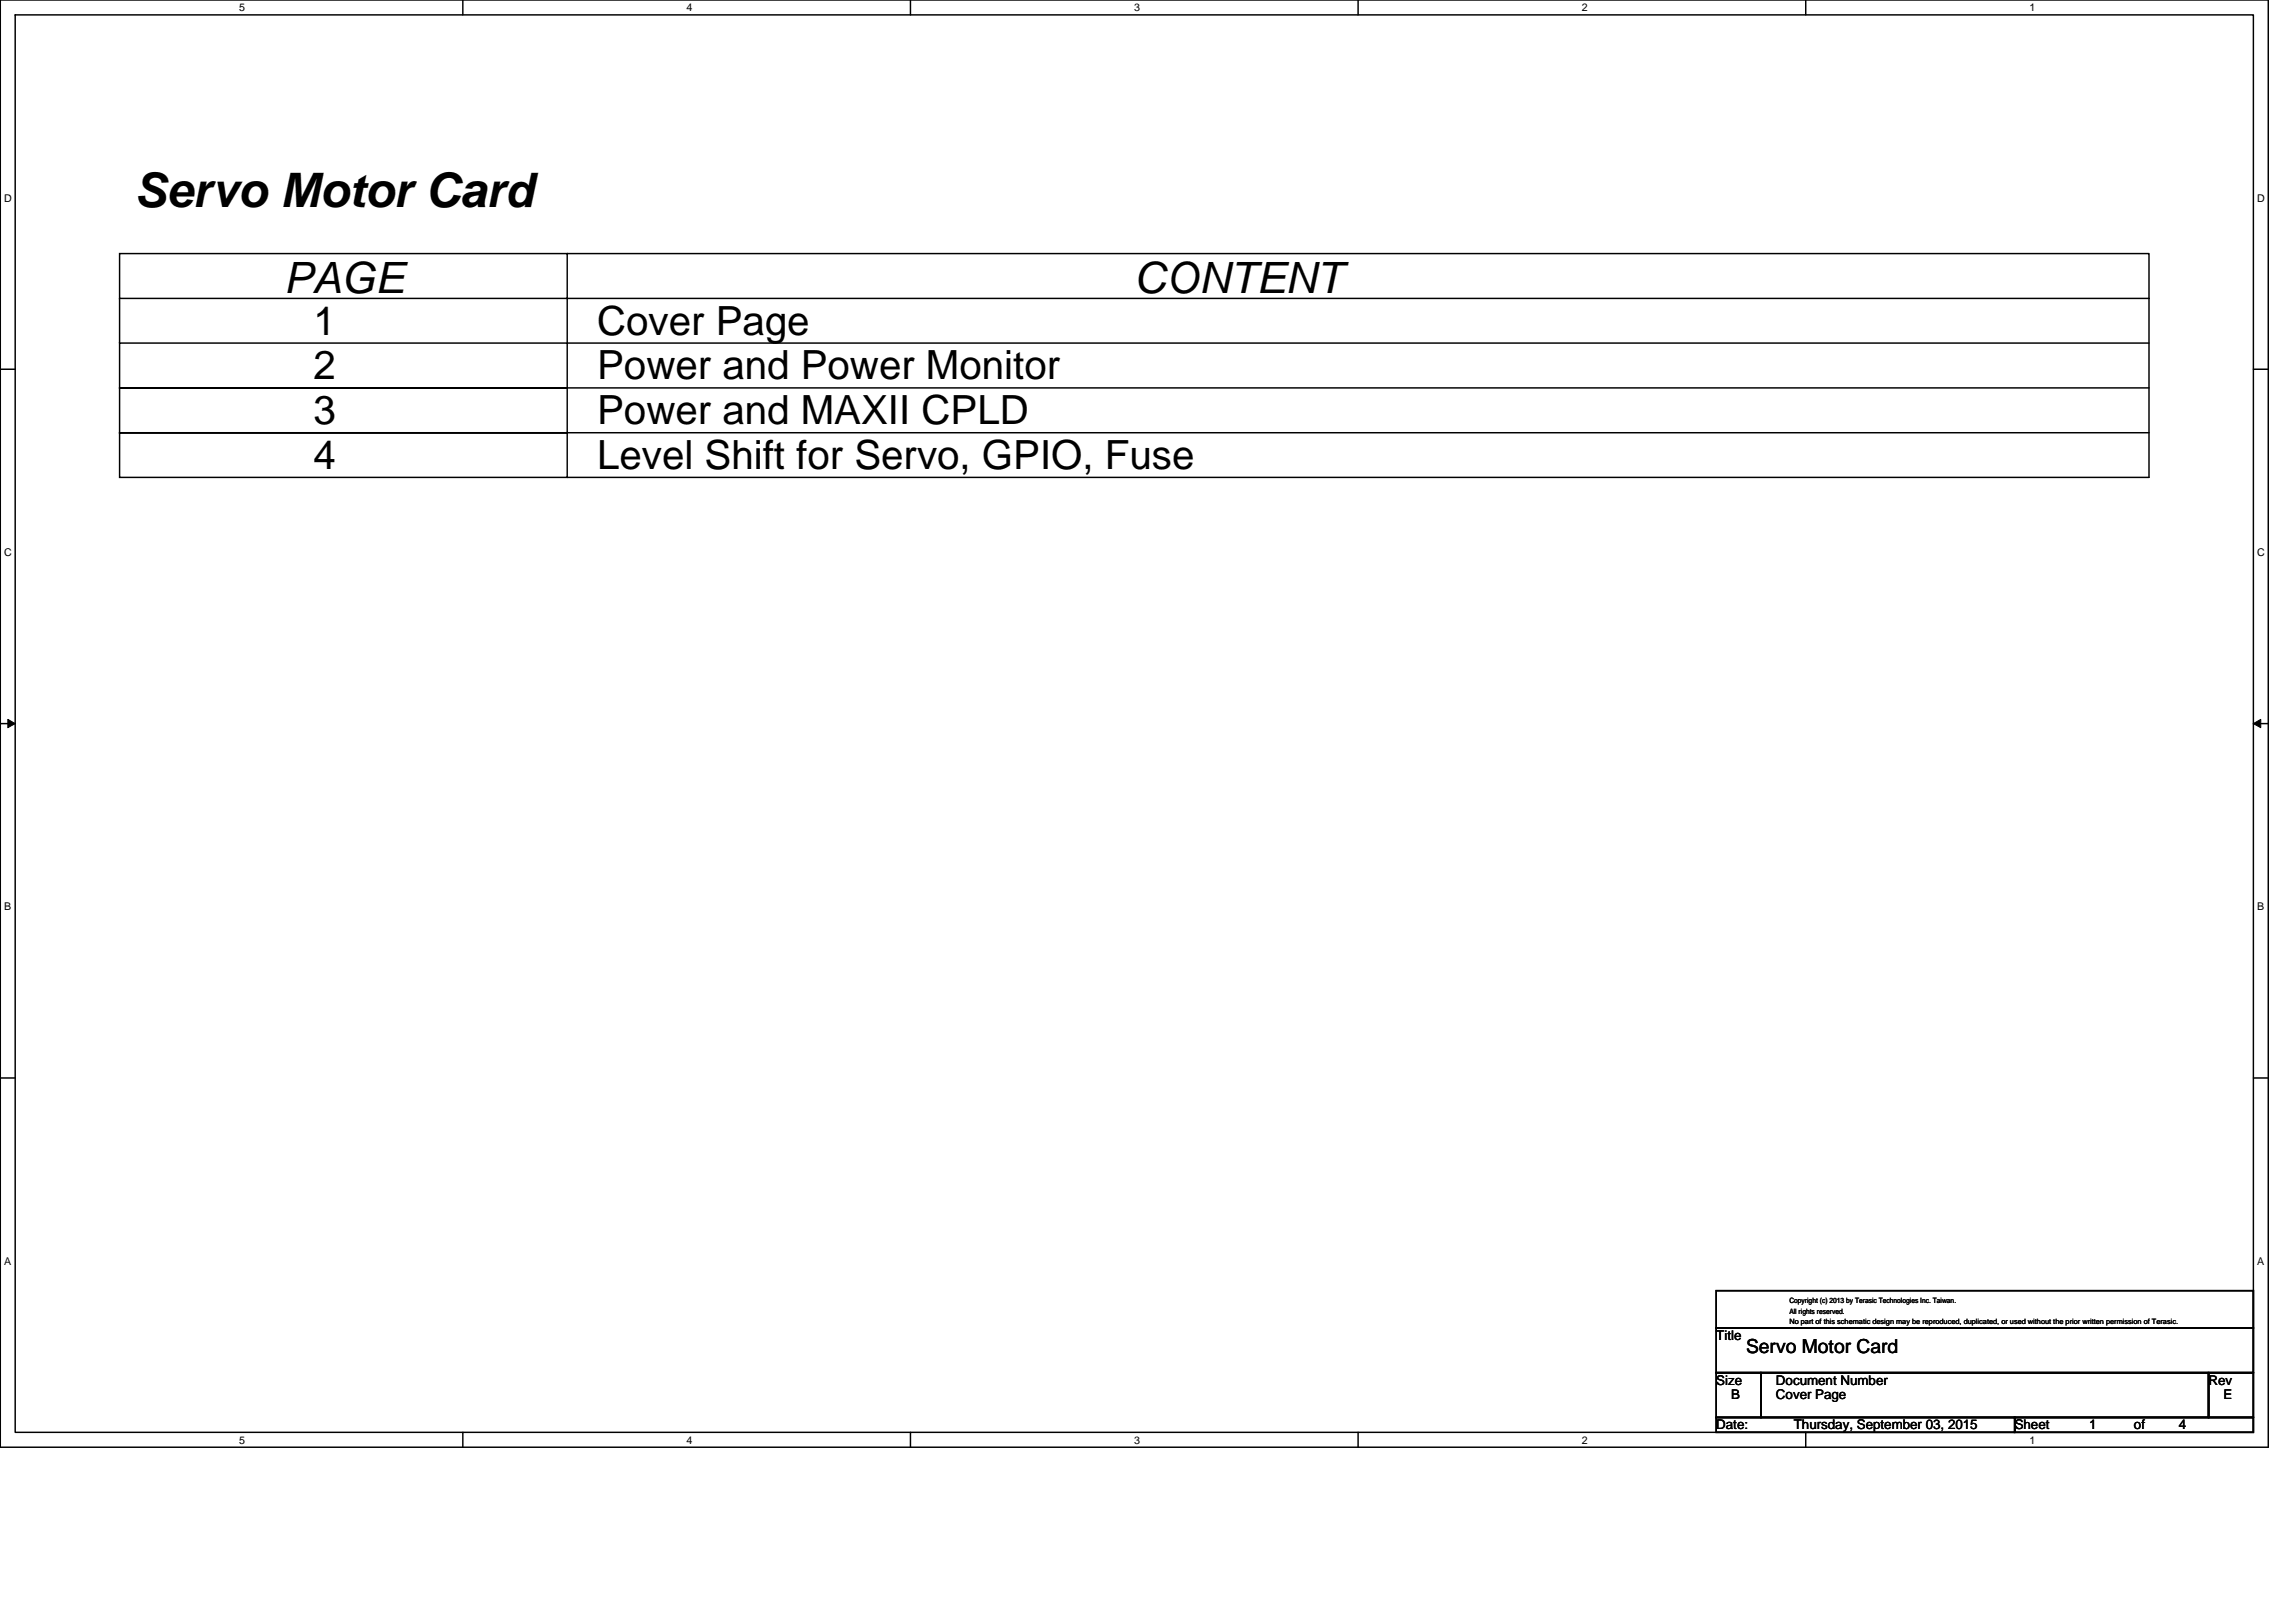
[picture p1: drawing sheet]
<svg xmlns="http://www.w3.org/2000/svg" width="297mm" height="210mm" viewBox="0 0 297 210" stroke-linecap="round" stroke-linejoin="round" font-family="sans-serif">
<defs><g id="words">
<text font-size="6.2" x="17.4" y="26.8">Servo Motor Card</text>
<g font-size="5.6">
<text x="36.7" y="37.9">PAGE</text>
<text x="146.7" y="37.9">CONTENT</text>
</g>
<g font-size="5.2">
<text x="40.6" y="43.3">1</text>
<text x="77.3" y="43.3">Cover Page</text>
<text x="40.6" y="49.1">2</text>
<text x="77.3" y="49.1">Power and Power Monitor</text>
<text x="40.6" y="54.9">3</text>
<text x="77.3" y="54.9">Power and MAXII CPLD</text>
<text x="40.6" y="60.7">4</text>
<text x="77.3" y="60.7">Level Shift for Servo, GPIO, Fuse</text>
</g>
<text font-size="2.5" x="225.9" y="175">Servo Motor Card</text>
<g font-size="1.7">
<text x="222" y="173.4">Title</text>
<text x="222" y="179.1">Size</text>
<text x="229.8" y="179.1">Document Number</text>
<text x="285.7" y="179.1">Rev</text>
<text x="222" y="184.9">Date:</text>
<text x="224" y="181.1">B</text>
<text x="229.8" y="181.1">Cover Page</text>
<text x="232.1" y="184.9">Thursday, September 03, 2015</text>
<text x="260.6" y="184.9">Sheet</text>
<text x="270.3" y="184.9">1</text>
<text x="276.1" y="184.9">of</text>
<text x="281.9" y="184.9">4</text>
<text x="287.7" y="181.1">E</text>
</g>
<g font-size="1.4">
<text x="30.9" y="1.5">5</text>
<text x="88.8" y="1.5">4</text>
<text x="146.7" y="1.5">3</text>
<text x="204.7" y="1.5">2</text>
<text x="262.6" y="1.5">1</text>
<text x=".5" y="26.1">D</text>
<text x="292" y="26.1">D</text>
<text x=".5" y="71.9">C</text>
<text x="292" y="71.9">C</text>
<text x=".5" y="117.8">B</text>
<text x="292" y="117.8">B</text>
<text x=".5" y="163.6">A</text>
<text x="292" y="163.6">A</text>
<text x="30.9" y="186.8">5</text>
<text x="88.8" y="186.8">4</text>
<text x="146.7" y="186.8">3</text>
<text x="204.7" y="186.8">2</text>
<text x="262.6" y="186.8">1</text>
</g>
<g font-size="1">
<text x="231.5" y="168.6">Copyright (c) 2013 by Terasic Technologies Inc. Taiwan.</text>
<text x="231.5" y="171.3">No part of this schematic design may be reproduced, duplicated, or used without the prior written permission of Terasic.</text>
<text x="231.5" y="169.9">All rights reserved.</text>
</g>
</g></defs>
<path d="M0 0h293.5v187.2h-293.5zM2 1.9h289.5v183.4h-289.5z" fill="none" stroke="#000" stroke-width=".19"/>
<g fill="#fff">
<path d="M30.9 .2h.8v1.6h-.8z"/>
<path d="M30.9 185.5h.8v1.6h-.8z"/>
</g>
<path d="M59.9 0v1.9M59.9 185.3v1.9" fill="none" stroke="#000" stroke-width=".19"/>
<g fill="#fff">
<path d="M88.8 .2h.8v1.6h-.8z"/>
<path d="M88.8 185.5h.8v1.6h-.8z"/>
</g>
<path d="M117.8 0v1.9M117.8 185.3v1.9" fill="none" stroke="#000" stroke-width=".19"/>
<g fill="#fff">
<path d="M146.7 .2h.8v1.6h-.8z"/>
<path d="M146.7 185.5h.8v1.6h-.8z"/>
</g>
<path d="M175.7 0v1.9M175.7 185.3v1.9" fill="none" stroke="#000" stroke-width=".19"/>
<g fill="#fff">
<path d="M204.7 .2h.7v1.6h-.7z"/>
<path d="M204.7 185.5h.7v1.6h-.7z"/>
</g>
<path d="M233.6 0v1.9M233.6 185.3v1.9" fill="none" stroke="#000" stroke-width=".19"/>
<g fill="#fff">
<path d="M262.6 .2h.7v1.6h-.7z"/>
<path d="M262.6 185.5h.7v1.6h-.7z"/>
<path d="M.5 24.8h1v1.6h-1z"/>
<path d="M292 24.8h1v1.6h-1z"/>
<path d="M.5 70.7h1v1.5h-1z"/>
<path d="M292 70.7h1v1.5h-1z"/>
</g>
<path d="M0 47.8h2M291.5 47.8h2" fill="none" stroke="#000" stroke-width=".19"/>
<g fill="#fff">
<path d="M.5 116.5h.9v1.6h-.9z"/>
<path d="M292 116.5h.9v1.6h-.9z"/>
</g>
<path d="M0 93.6h2M291.5 93.6h2" fill="none" stroke="#000" stroke-width=".19"/>
<path d="M1 93.1l1 .5-1 .5zM291.5 93.6l1-.5v1z" fill="#000" stroke="#000" stroke-width=".13"/>
<g fill="#fff">
<path d="M.5 162.4h.9v1.5h-.9z"/>
<path d="M292 162.4h.9v1.5h-.9z"/>
</g>
<g fill="none" stroke="#000" stroke-width=".19">
<path d="M15.5 32.8h57.9v5.8h-57.9zM15.5 38.6v5.8M73.4 32.8h204.6v5.8M278 38.6v23.2h-204.6M278 38.6h-204.6v5.8h204.6M15.5 44.4h57.9v5.8h-57.9zM15.5 50.2h57.9v5.8h-57.9zM15.5 56h57.9v5.8h-57.9zM73.4 50.2h204.6M73.4 56h204.6M0 139.5h2M291.5 139.5h2"/>
<path d="M222 167h69.5v4.8h-69.5zM222 171.8h69.5v5.8h-69.5zM222 177.6h5.8v5.8h-5.8zM227.8 177.6h57.9v5.8h-57.9zM285.7 177.6h5.8v5.8h-5.8zM222 183.4h38.6v1.9h-38.6zM260.6 183.4h30.9v1.9h-30.9z"/>
</g>
<use href="#words"/>
</svg>
